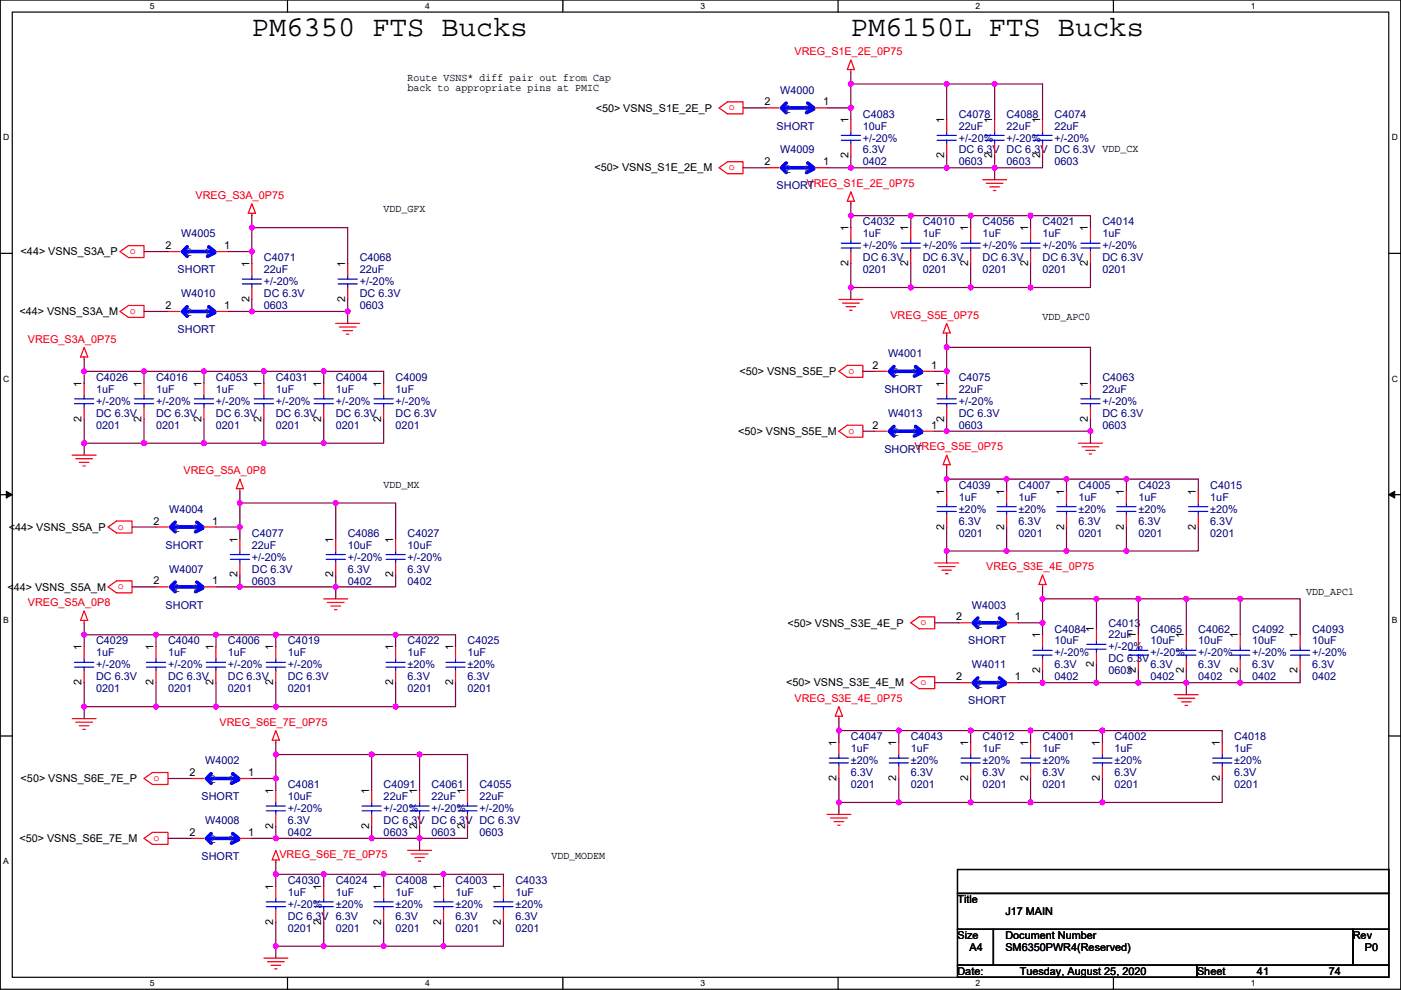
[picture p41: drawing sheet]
<svg xmlns="http://www.w3.org/2000/svg" width="297mm" height="210mm" viewBox="0 0 297 210" stroke-linecap="round" stroke-linejoin="round" font-family="sans-serif">
<defs><g id="words">
<g font-size="6.1">
<text x="53.4" y="7.6">PM6350 FTS Bucks</text>
<text x="180.4" y="7.6">PM6150L FTS Bucks</text>
</g>
<g font-size="2.3" fill="#f00">
<text x="168.5" y="11.7">VREG_S1E_2E_0P75</text>
<text x="154.5" y="23.4">o</text>
<text x="154.5" y="36.1">o</text>
<text x="171" y="39.7">VREG_S1E_2E_0P75</text>
<text x="41.5" y="42.2">VREG_S3A_0P75</text>
<text x="27.5" y="53.9">o</text>
<text x="27.5" y="66.6">o</text>
<text x="188.8" y="67.6">VREG_S5E_0P75</text>
<text x="5.9" y="72.7">VREG_S3A_0P75</text>
<text x="179.9" y="79.3">o</text>
<text x="179.9" y="92">o</text>
<text x="193.9" y="95.5">VREG_S5E_0P75</text>
<text x="38.9" y="100.6">VREG_S5A_0P8</text>
<text x="25" y="112.3">o</text>
<text x="25" y="125">o</text>
<text x="209.1" y="120.9">VREG_S3E_4E_0P75</text>
<text x="5.9" y="128.6">VREG_S5A_0P8</text>
<text x="195.1" y="132.7">o</text>
<text x="168.5" y="148.9">VREG_S3E_4E_0P75</text>
<text x="195.1" y="145.4">o</text>
<text x="46.5" y="154">VREG_S6E_7E_0P75</text>
<text x="32.6" y="165.7">o</text>
<text x="32.6" y="178.4">o</text>
<text x="59.2" y="181.9">VREG_S6E_7E_0P75</text>
</g>
<g font-size="2.3">
<text x="86.4" y="17.1">Route VSNS* diff pair out from Cap</text>
<text x="86.4" y="19.4">back to appropriate pins at PMIC</text>
<text x="126.3" y="23.7">&lt;50&gt; VSNS_S1E_2E_P</text>
<text x="162.1" y="22.4">2</text>
<text x="174.6" y="22.4">1</text>
<text x="179.9" y="26.2" transform="rotate(-90 179.9 26.2)">1</text>
<text x="200.2" y="26.2" transform="rotate(-90 200.2 26.2)">1</text>
<text x="210.4" y="26.2" transform="rotate(-90 210.4 26.2)">1</text>
<text x="220.5" y="26.2" transform="rotate(-90 220.5 26.2)">1</text>
<text x="162.1" y="35.1">2</text>
<text x="174.6" y="35.1">1</text>
<text x="179.9" y="33.6" transform="rotate(-90 179.9 33.6)">2</text>
<text x="200.2" y="33.6" transform="rotate(-90 200.2 33.6)">2</text>
<text x="210.4" y="33.6" transform="rotate(-90 210.4 33.6)">2</text>
<text x="220.5" y="33.6" transform="rotate(-90 220.5 33.6)">2</text>
<text x="126" y="36.4">&lt;50&gt; VSNS_S1E_2E_M</text>
<text x="81.3" y="45">VDD_GFX</text>
<text x="35.1" y="52.8">2</text>
<text x="47.6" y="52.8">1</text>
<text x="179.9" y="49" transform="rotate(-90 179.9 49)">1</text>
<text x="192.6" y="49" transform="rotate(-90 192.6 49)">1</text>
<text x="205.3" y="49" transform="rotate(-90 205.3 49)">1</text>
<text x="218" y="49" transform="rotate(-90 218 49)">1</text>
<text x="230.7" y="49" transform="rotate(-90 230.7 49)">1</text>
<text x="4.4" y="54.1">&lt;44&gt; VSNS_S3A_P</text>
<text x="52.9" y="56.7" transform="rotate(-90 52.9 56.7)">1</text>
<text x="73.2" y="56.7" transform="rotate(-90 73.2 56.7)">1</text>
<text x="179.9" y="56.4" transform="rotate(-90 179.9 56.4)">2</text>
<text x="192.6" y="56.4" transform="rotate(-90 192.6 56.4)">2</text>
<text x="205.3" y="56.4" transform="rotate(-90 205.3 56.4)">2</text>
<text x="218" y="56.4" transform="rotate(-90 218 56.4)">2</text>
<text x="230.7" y="56.4" transform="rotate(-90 230.7 56.4)">2</text>
<text x="35.1" y="65.5">2</text>
<text x="47.6" y="65.5">1</text>
<text x="52.9" y="64.1" transform="rotate(-90 52.9 64.1)">2</text>
<text x="73.2" y="64.1" transform="rotate(-90 73.2 64.1)">2</text>
<text x="4.1" y="66.8">&lt;44&gt; VSNS_S3A_M</text>
<text x="221" y="67.9">VDD_APC0</text>
<text x="17.3" y="82.1" transform="rotate(-90 17.3 82.1)">1</text>
<text x="30" y="82.1" transform="rotate(-90 30 82.1)">1</text>
<text x="42.7" y="82.1" transform="rotate(-90 42.7 82.1)">1</text>
<text x="55.4" y="82.1" transform="rotate(-90 55.4 82.1)">1</text>
<text x="68.1" y="82.1" transform="rotate(-90 68.1 82.1)">1</text>
<text x="80.8" y="82.1" transform="rotate(-90 80.8 82.1)">1</text>
<text x="156.8" y="79.5">&lt;50&gt; VSNS_S5E_P</text>
<text x="185" y="78.2">2</text>
<text x="197.4" y="78.2">1</text>
<text x="200.2" y="82.1" transform="rotate(-90 200.2 82.1)">1</text>
<text x="230.7" y="82.1" transform="rotate(-90 230.7 82.1)">1</text>
<text x="17.3" y="89.5" transform="rotate(-90 17.3 89.5)">2</text>
<text x="30" y="89.5" transform="rotate(-90 30 89.5)">2</text>
<text x="42.7" y="89.5" transform="rotate(-90 42.7 89.5)">2</text>
<text x="55.4" y="89.5" transform="rotate(-90 55.4 89.5)">2</text>
<text x="68.1" y="89.5" transform="rotate(-90 68.1 89.5)">2</text>
<text x="80.8" y="89.5" transform="rotate(-90 80.8 89.5)">2</text>
<text x="200.2" y="89.5" transform="rotate(-90 200.2 89.5)">2</text>
<text x="230.7" y="89.5" transform="rotate(-90 230.7 89.5)">2</text>
<text x="156.5" y="92.2">&lt;50&gt; VSNS_S5E_M</text>
<text x="185" y="90.9">2</text>
<text x="197.4" y="90.9">1</text>
<text x="81.3" y="103.4">VDD_MX</text>
<text x="200.2" y="104.9" transform="rotate(-90 200.2 104.9)">1</text>
<text x="212.9" y="104.9" transform="rotate(-90 212.9 104.9)">1</text>
<text x="225.6" y="104.9" transform="rotate(-90 225.6 104.9)">1</text>
<text x="238.3" y="104.9" transform="rotate(-90 238.3 104.9)">1</text>
<text x="253.5" y="104.9" transform="rotate(-90 253.5 104.9)">1</text>
<text x="1.8" y="112.6">&lt;44&gt; VSNS_S5A_P</text>
<text x="32.6" y="111.3">2</text>
<text x="45" y="111.3">1</text>
<text x="200.2" y="112.3" transform="rotate(-90 200.2 112.3)">2</text>
<text x="212.9" y="112.3" transform="rotate(-90 212.9 112.3)">2</text>
<text x="225.6" y="112.3" transform="rotate(-90 225.6 112.3)">2</text>
<text x="238.3" y="112.3" transform="rotate(-90 238.3 112.3)">2</text>
<text x="253.5" y="112.3" transform="rotate(-90 253.5 112.3)">2</text>
<text x="50.3" y="115.1" transform="rotate(-90 50.3 115.1)">1</text>
<text x="70.7" y="115.1" transform="rotate(-90 70.7 115.1)">1</text>
<text x="83.4" y="115.1" transform="rotate(-90 83.4 115.1)">1</text>
<text x="1.6" y="125.3">&lt;44&gt; VSNS_S5A_M</text>
<text x="32.6" y="124">2</text>
<text x="45" y="124">1</text>
<text x="50.3" y="122.5" transform="rotate(-90 50.3 122.5)">2</text>
<text x="70.7" y="122.5" transform="rotate(-90 70.7 122.5)">2</text>
<text x="83.4" y="122.5" transform="rotate(-90 83.4 122.5)">2</text>
<text x="202.8" y="131.6">2</text>
<text x="215.2" y="131.6">1</text>
<text x="276.9" y="126.3">VDD_APC1</text>
<text x="17.3" y="137.9" transform="rotate(-90 17.3 137.9)">1</text>
<text x="32.6" y="137.9" transform="rotate(-90 32.6 137.9)">1</text>
<text x="45.3" y="137.9" transform="rotate(-90 45.3 137.9)">1</text>
<text x="58" y="137.9" transform="rotate(-90 58 137.9)">1</text>
<text x="83.4" y="137.9" transform="rotate(-90 83.4 137.9)">1</text>
<text x="96.1" y="137.9" transform="rotate(-90 96.1 137.9)">1</text>
<text x="166.9" y="132.9">&lt;50&gt; VSNS_S3E_4E_P</text>
<text x="220.5" y="135.4" transform="rotate(-90 220.5 135.4)">1</text>
<text x="231.9" y="134.1" transform="rotate(-90 231.9 134.1)">1</text>
<text x="240.8" y="135.4" transform="rotate(-90 240.8 135.4)">1</text>
<text x="251" y="135.4" transform="rotate(-90 251 135.4)">1</text>
<text x="262.4" y="135.4" transform="rotate(-90 262.4 135.4)">1</text>
<text x="275.1" y="135.4" transform="rotate(-90 275.1 135.4)">1</text>
<text x="220.5" y="142.8" transform="rotate(-90 220.5 142.8)">2</text>
<text x="231.9" y="141.5" transform="rotate(-90 231.9 141.5)">2</text>
<text x="240.8" y="142.8" transform="rotate(-90 240.8 142.8)">2</text>
<text x="251" y="142.8" transform="rotate(-90 251 142.8)">2</text>
<text x="262.4" y="142.8" transform="rotate(-90 262.4 142.8)">2</text>
<text x="275.1" y="142.8" transform="rotate(-90 275.1 142.8)">2</text>
<text x="17.3" y="145.3" transform="rotate(-90 17.3 145.3)">2</text>
<text x="32.6" y="145.3" transform="rotate(-90 32.6 145.3)">2</text>
<text x="45.3" y="145.3" transform="rotate(-90 45.3 145.3)">2</text>
<text x="58" y="145.3" transform="rotate(-90 58 145.3)">2</text>
<text x="83.4" y="145.3" transform="rotate(-90 83.4 145.3)">2</text>
<text x="96.1" y="145.3" transform="rotate(-90 96.1 145.3)">2</text>
<text x="166.7" y="145.6">&lt;50&gt; VSNS_S3E_4E_M</text>
<text x="202.8" y="144.3">2</text>
<text x="215.2" y="144.3">1</text>
<text x="177.3" y="158.3" transform="rotate(-90 177.3 158.3)">1</text>
<text x="190" y="158.3" transform="rotate(-90 190 158.3)">1</text>
<text x="205.3" y="158.3" transform="rotate(-90 205.3 158.3)">1</text>
<text x="218" y="158.3" transform="rotate(-90 218 158.3)">1</text>
<text x="233.2" y="158.3" transform="rotate(-90 233.2 158.3)">1</text>
<text x="258.6" y="158.3" transform="rotate(-90 258.6 158.3)">1</text>
<text x="4.4" y="165.9">&lt;50&gt; VSNS_S6E_7E_P</text>
<text x="40.2" y="164.6">2</text>
<text x="52.6" y="164.6">1</text>
<text x="177.3" y="165.7" transform="rotate(-90 177.3 165.7)">2</text>
<text x="190" y="165.7" transform="rotate(-90 190 165.7)">2</text>
<text x="205.3" y="165.7" transform="rotate(-90 205.3 165.7)">2</text>
<text x="218" y="165.7" transform="rotate(-90 218 165.7)">2</text>
<text x="233.2" y="165.7" transform="rotate(-90 233.2 165.7)">2</text>
<text x="258.6" y="165.7" transform="rotate(-90 258.6 165.7)">2</text>
<text x="58" y="168.4" transform="rotate(-90 58 168.4)">1</text>
<text x="78.3" y="168.4" transform="rotate(-90 78.3 168.4)">1</text>
<text x="88.4" y="168.4" transform="rotate(-90 88.4 168.4)">1</text>
<text x="98.6" y="168.4" transform="rotate(-90 98.6 168.4)">1</text>
<text x="4.1" y="178.6">&lt;50&gt; VSNS_S6E_7E_M</text>
<text x="40.2" y="177.3">2</text>
<text x="52.6" y="177.3">1</text>
<text x="58" y="175.8" transform="rotate(-90 58 175.8)">2</text>
<text x="78.3" y="175.8" transform="rotate(-90 78.3 175.8)">2</text>
<text x="88.4" y="175.8" transform="rotate(-90 88.4 175.8)">2</text>
<text x="98.6" y="175.8" transform="rotate(-90 98.6 175.8)">2</text>
<text x="116.9" y="182.2">VDD_MODEM</text>
<text x="58" y="188.7" transform="rotate(-90 58 188.7)">1</text>
<text x="68.1" y="188.7" transform="rotate(-90 68.1 188.7)">1</text>
<text x="80.8" y="188.7" transform="rotate(-90 80.8 188.7)">1</text>
<text x="93.5" y="188.7" transform="rotate(-90 93.5 188.7)">1</text>
<text x="106.2" y="188.7" transform="rotate(-90 106.2 188.7)">1</text>
<text x="203" y="191.6">Title</text>
<text x="58" y="196.1" transform="rotate(-90 58 196.1)">2</text>
<text x="68.1" y="196.1" transform="rotate(-90 68.1 196.1)">2</text>
<text x="80.8" y="196.1" transform="rotate(-90 80.8 196.1)">2</text>
<text x="93.5" y="196.1" transform="rotate(-90 93.5 196.1)">2</text>
<text x="106.2" y="196.1" transform="rotate(-90 106.2 196.1)">2</text>
<text x="213.2" y="194.1">J17 MAIN</text>
<text x="203" y="199.2">Size</text>
<text x="205.5" y="201.7">A4</text>
<text x="213.2" y="199.2">Document Number</text>
<text x="213.2" y="201.7">SM6350PWR4(Reserved)</text>
<text x="286.8" y="199.2">Rev</text>
<text x="289.4" y="201.7">P0</text>
<text x="203" y="206.8">Date:</text>
<text x="216.2" y="206.8">Tuesday, August 25, 2020</text>
<text x="253.8" y="206.8">Sheet</text>
<text x="266.5" y="206.8">41</text>
<text x="281.7" y="206.8">74</text>
</g>
<g font-size="2.3" fill="#000080">
<text x="165.4" y="19.9">W4000</text>
<text x="164.7" y="27.5">SHORT</text>
<text x="182.9" y="24.9">C4083</text>
<text x="182.9" y="27.5">10uF</text>
<text x="203.3" y="24.9">C4078</text>
<text x="203.3" y="27.5">22uF</text>
<text x="213.4" y="24.9">C4088</text>
<text x="213.4" y="27.5">22uF</text>
<text x="223.6" y="24.9">C4074</text>
<text x="223.6" y="27.5">22uF</text>
<text x="165.4" y="32.6">W4009</text>
<text x="182.9" y="35.1">0402</text>
<text x="182.9" y="32.6">6.3V</text>
<text x="182.9" y="30">+/-20%</text>
<text x="203.3" y="35.1">0603</text>
<text x="203.3" y="32.6">DC 6.3V DC 6.3V DC 6.3V VDD_CX</text>
<text x="203.3" y="30">+/-20%</text>
<text x="213.4" y="35.1">0603</text>
<text x="213.4" y="30">+/-20%</text>
<text x="223.6" y="35.1">0603</text>
<text x="223.6" y="30">+/-20%</text>
<text x="164.7" y="40.2">SHORT</text>
<text x="182.9" y="47.8">C4032</text>
<text x="195.6" y="47.8">C4010</text>
<text x="208.3" y="47.8">C4056</text>
<text x="221" y="47.8">C4021</text>
<text x="233.7" y="47.8">C4014</text>
<text x="38.4" y="50.3">W4005</text>
<text x="182.9" y="50.3">1uF</text>
<text x="182.9" y="52.9">+/-20%</text>
<text x="195.6" y="50.3">1uF</text>
<text x="195.6" y="52.9">+/-20%</text>
<text x="208.3" y="50.3">1uF</text>
<text x="208.3" y="52.9">+/-20%</text>
<text x="221" y="50.3">1uF</text>
<text x="221" y="52.9">+/-20%</text>
<text x="233.7" y="50.3">1uF</text>
<text x="233.7" y="52.9">+/-20%</text>
<text x="37.7" y="58">SHORT</text>
<text x="55.9" y="55.4">C4071</text>
<text x="55.9" y="58">22uF</text>
<text x="76.3" y="55.4">C4068</text>
<text x="76.3" y="58">22uF</text>
<text x="182.9" y="58">0201</text>
<text x="182.9" y="55.4">DC 6.3V</text>
<text x="195.6" y="58">0201</text>
<text x="195.6" y="55.4">DC 6.3V</text>
<text x="208.3" y="58">0201</text>
<text x="208.3" y="55.4">DC 6.3V</text>
<text x="221" y="58">0201</text>
<text x="221" y="55.4">DC 6.3V</text>
<text x="233.7" y="58">0201</text>
<text x="233.7" y="55.4">DC 6.3V</text>
<text x="38.4" y="63">W4010</text>
<text x="55.9" y="65.6">0603</text>
<text x="55.9" y="63">DC 6.3V</text>
<text x="55.9" y="60.5">+/-20%</text>
<text x="76.3" y="65.6">0603</text>
<text x="76.3" y="63">DC 6.3V</text>
<text x="76.3" y="60.5">+/-20%</text>
<text x="37.7" y="70.7">SHORT</text>
<text x="188.3" y="75.7">W4001</text>
<text x="20.4" y="80.8">C4026</text>
<text x="20.4" y="83.4">1uF</text>
<text x="33.1" y="80.8">C4016</text>
<text x="33.1" y="83.4">1uF</text>
<text x="45.8" y="80.8">C4053</text>
<text x="45.8" y="83.4">1uF</text>
<text x="58.5" y="80.8">C4031</text>
<text x="58.5" y="83.4">1uF</text>
<text x="71.2" y="80.8">C4004</text>
<text x="71.2" y="83.4">1uF</text>
<text x="83.9" y="80.8">C4009</text>
<text x="83.9" y="83.4">1uF</text>
<text x="187.5" y="83.4">SHORT</text>
<text x="203.3" y="80.8">C4075</text>
<text x="203.3" y="83.4">22uF</text>
<text x="233.7" y="80.8">C4063</text>
<text x="233.7" y="83.4">22uF</text>
<text x="20.4" y="88.4">DC 6.3V</text>
<text x="20.4" y="85.9">+/-20%</text>
<text x="33.1" y="88.4">DC 6.3V</text>
<text x="33.1" y="85.9">+/-20%</text>
<text x="45.8" y="88.4">DC 6.3V</text>
<text x="45.8" y="85.9">+/-20%</text>
<text x="58.5" y="88.4">DC 6.3V</text>
<text x="58.5" y="85.9">+/-20%</text>
<text x="71.2" y="88.4">DC 6.3V</text>
<text x="71.2" y="85.9">+/-20%</text>
<text x="83.9" y="88.4">DC 6.3V</text>
<text x="83.9" y="85.9">+/-20%</text>
<text x="188.3" y="88.4">W4013</text>
<text x="203.3" y="88.4">DC 6.3V</text>
<text x="203.3" y="85.9">+/-20%</text>
<text x="233.7" y="88.4">DC 6.3V</text>
<text x="233.7" y="85.9">+/-20%</text>
<text x="20.4" y="91">0201</text>
<text x="33.1" y="91">0201</text>
<text x="45.8" y="91">0201</text>
<text x="58.5" y="91">0201</text>
<text x="71.2" y="91">0201</text>
<text x="83.9" y="91">0201</text>
<text x="203.3" y="91">0603</text>
<text x="233.7" y="91">0603</text>
<text x="187.5" y="96.1">SHORT</text>
<text x="203.3" y="103.7">C4039</text>
<text x="203.3" y="106.2">1uF</text>
<text x="216" y="103.7">C4007</text>
<text x="216" y="106.2">1uF</text>
<text x="228.7" y="103.7">C4005</text>
<text x="228.7" y="106.2">1uF</text>
<text x="241.4" y="103.7">C4023</text>
<text x="241.4" y="106.2">1uF</text>
<text x="256.6" y="103.7">C4015</text>
<text x="256.6" y="106.2">1uF</text>
<text x="35.9" y="108.8">W4004</text>
<text x="53.4" y="113.8">C4077</text>
<text x="73.7" y="113.8">C4086</text>
<text x="86.4" y="113.8">C4027</text>
<text x="203.3" y="113.8">0201</text>
<text x="203.3" y="111.3">6.3V</text>
<text x="203.3" y="108.8">±20%</text>
<text x="216" y="113.8">0201</text>
<text x="216" y="111.3">6.3V</text>
<text x="216" y="108.8">±20%</text>
<text x="228.7" y="113.8">0201</text>
<text x="228.7" y="111.3">6.3V</text>
<text x="228.7" y="108.8">±20%</text>
<text x="241.4" y="113.8">0201</text>
<text x="241.4" y="111.3">6.3V</text>
<text x="241.4" y="108.8">±20%</text>
<text x="256.6" y="113.8">0201</text>
<text x="256.6" y="111.3">6.3V</text>
<text x="256.6" y="108.8">±20%</text>
<text x="35.1" y="116.4">SHORT</text>
<text x="53.4" y="116.4">22uF</text>
<text x="53.4" y="118.9">+/-20%</text>
<text x="73.7" y="116.4">10uF</text>
<text x="73.7" y="118.9">+/-20%</text>
<text x="86.4" y="116.4">10uF</text>
<text x="86.4" y="118.9">+/-20%</text>
<text x="35.9" y="121.5">W4007</text>
<text x="53.4" y="124">0603</text>
<text x="53.4" y="121.5">DC 6.3V</text>
<text x="73.7" y="124">0402</text>
<text x="73.7" y="121.5">6.3V</text>
<text x="86.4" y="124">0402</text>
<text x="86.4" y="121.5">6.3V</text>
<text x="35.1" y="129.1">SHORT</text>
<text x="206.1" y="129.1">W4003</text>
<text x="20.4" y="136.7">C4029</text>
<text x="35.6" y="136.7">C4040</text>
<text x="48.3" y="136.7">C4006</text>
<text x="61" y="136.7">C4019</text>
<text x="86.4" y="136.7">C4022</text>
<text x="99.1" y="136.7">C4025</text>
<text x="205.3" y="136.7">SHORT</text>
<text x="223.6" y="134.2">C4084</text>
<text x="223.6" y="136.7">10uF</text>
<text x="235" y="132.9">C4013</text>
<text x="235" y="135.4">22uF</text>
<text x="235" y="138">+/-20%</text>
<text x="243.9" y="134.2">C4065</text>
<text x="243.9" y="136.7">10uF</text>
<text x="254.1" y="134.2">C4062</text>
<text x="254.1" y="136.7">10uF</text>
<text x="265.5" y="134.2">C4092</text>
<text x="265.5" y="136.7">10uF</text>
<text x="278.2" y="134.2">C4093</text>
<text x="278.2" y="136.7">10uF</text>
<text x="20.4" y="139.2">1uF</text>
<text x="20.4" y="141.8">+/-20%</text>
<text x="35.6" y="139.2">1uF</text>
<text x="35.6" y="141.8">+/-20%</text>
<text x="48.3" y="139.2">1uF</text>
<text x="48.3" y="141.8">+/-20%</text>
<text x="61" y="139.2">1uF</text>
<text x="61" y="141.8">+/-20%</text>
<text x="86.4" y="139.2">1uF</text>
<text x="86.4" y="141.8">±20%</text>
<text x="99.1" y="139.2">1uF</text>
<text x="99.1" y="141.8">±20%</text>
<text x="206.1" y="141.8">W4011</text>
<text x="223.6" y="141.8">6.3V</text>
<text x="223.6" y="139.2">+/-20%</text>
<text x="235" y="143">0603</text>
<text x="235" y="140.5">DC 6.3V</text>
<text x="243.9" y="141.8">6.3V</text>
<text x="243.9" y="139.2">+/-20%</text>
<text x="254.1" y="141.8">6.3V</text>
<text x="254.1" y="139.2">+/-20%</text>
<text x="265.5" y="141.8">6.3V</text>
<text x="265.5" y="139.2">+/-20%</text>
<text x="278.2" y="141.8">6.3V</text>
<text x="278.2" y="139.2">+/-20%</text>
<text x="20.4" y="146.9">0201</text>
<text x="20.4" y="144.3">DC 6.3V</text>
<text x="35.6" y="146.9">0201</text>
<text x="35.6" y="144.3">DC 6.3V</text>
<text x="48.3" y="146.9">0201</text>
<text x="48.3" y="144.3">DC 6.3V</text>
<text x="61" y="146.9">0201</text>
<text x="61" y="144.3">DC 6.3V</text>
<text x="86.4" y="146.9">0201</text>
<text x="86.4" y="144.3">6.3V</text>
<text x="99.1" y="146.9">0201</text>
<text x="99.1" y="144.3">6.3V</text>
<text x="205.3" y="149.4">SHORT</text>
<text x="223.6" y="144.3">0402</text>
<text x="243.9" y="144.3">0402</text>
<text x="254.1" y="144.3">0402</text>
<text x="265.5" y="144.3">0402</text>
<text x="278.2" y="144.3">0402</text>
<text x="180.4" y="157">C4047</text>
<text x="180.4" y="159.6">1uF</text>
<text x="193.1" y="157">C4043</text>
<text x="193.1" y="159.6">1uF</text>
<text x="208.3" y="157">C4012</text>
<text x="208.3" y="159.6">1uF</text>
<text x="221" y="157">C4001</text>
<text x="221" y="159.6">1uF</text>
<text x="236.3" y="157">C4002</text>
<text x="236.3" y="159.6">1uF</text>
<text x="261.7" y="157">C4018</text>
<text x="261.7" y="159.6">1uF</text>
<text x="43.5" y="162.1">W4002</text>
<text x="61" y="167.2">C4081</text>
<text x="81.3" y="167.2">C4091</text>
<text x="91.5" y="167.2">C4061</text>
<text x="101.7" y="167.2">C4055</text>
<text x="180.4" y="167.2">0201</text>
<text x="180.4" y="164.6">6.3V</text>
<text x="180.4" y="162.1">±20%</text>
<text x="193.1" y="167.2">0201</text>
<text x="193.1" y="164.6">6.3V</text>
<text x="193.1" y="162.1">±20%</text>
<text x="208.3" y="167.2">0201</text>
<text x="208.3" y="164.6">6.3V</text>
<text x="208.3" y="162.1">±20%</text>
<text x="221" y="167.2">0201</text>
<text x="221" y="164.6">6.3V</text>
<text x="221" y="162.1">±20%</text>
<text x="236.3" y="167.2">0201</text>
<text x="236.3" y="164.6">6.3V</text>
<text x="236.3" y="162.1">±20%</text>
<text x="261.7" y="167.2">0201</text>
<text x="261.7" y="164.6">6.3V</text>
<text x="261.7" y="162.1">±20%</text>
<text x="42.7" y="169.7">SHORT</text>
<text x="61" y="169.7">10uF</text>
<text x="61" y="172.3">+/-20%</text>
<text x="81.3" y="169.7">22uF</text>
<text x="81.3" y="172.3">+/-20%</text>
<text x="91.5" y="169.7">22uF</text>
<text x="91.5" y="172.3">+/-20%</text>
<text x="101.7" y="169.7">22uF</text>
<text x="101.7" y="172.3">+/-20%</text>
<text x="43.5" y="174.8">W4008</text>
<text x="61" y="177.3">0402</text>
<text x="61" y="174.8">6.3V</text>
<text x="81.3" y="177.3">0603</text>
<text x="81.3" y="174.8">DC 6.3V DC 6.3V DC 6.3V</text>
<text x="91.5" y="177.3">0603</text>
<text x="101.7" y="177.3">0603</text>
<text x="42.7" y="182.4">SHORT</text>
<text x="61" y="187.5">C4030</text>
<text x="61" y="190">1uF</text>
<text x="71.2" y="187.5">C4024</text>
<text x="71.2" y="190">1uF</text>
<text x="83.9" y="187.5">C4008</text>
<text x="83.9" y="190">1uF</text>
<text x="96.6" y="187.5">C4003</text>
<text x="96.6" y="190">1uF</text>
<text x="109.3" y="187.5">C4033</text>
<text x="109.3" y="190">1uF</text>
<text x="61" y="197.7">0201</text>
<text x="61" y="195.1">DC 6.3V 6.3V</text>
<text x="61" y="192.6">+/-20%</text>
<text x="71.2" y="197.7">0201</text>
<text x="71.2" y="192.6">±20%</text>
<text x="83.9" y="197.7">0201</text>
<text x="83.9" y="195.1">6.3V</text>
<text x="83.9" y="192.6">±20%</text>
<text x="96.6" y="197.7">0201</text>
<text x="96.6" y="195.1">6.3V</text>
<text x="96.6" y="192.6">±20%</text>
<text x="109.3" y="197.7">0201</text>
<text x="109.3" y="195.1">6.3V</text>
<text x="109.3" y="192.6">±20%</text>
</g>
<g font-size="2.3" fill="#004080">
<text x="166.4" y="23.9">2</text>
<text x="170.2" y="23.9">1</text>
<text x="166.4" y="36.6">2</text>
<text x="170.2" y="36.6">1</text>
<text x="39.4" y="54.4">2</text>
<text x="43.2" y="54.4">1</text>
<text x="39.4" y="67.1">2</text>
<text x="43.2" y="67.1">1</text>
<text x="189.3" y="79.8">2</text>
<text x="193.1" y="79.8">1</text>
<text x="189.3" y="92.5">2</text>
<text x="193.1" y="92.5">1</text>
<text x="36.9" y="112.8">2</text>
<text x="40.7" y="112.8">1</text>
<text x="36.9" y="125.5">2</text>
<text x="40.7" y="125.5">1</text>
<text x="207.1" y="133.1">2</text>
<text x="210.9" y="133.1">1</text>
<text x="207.1" y="145.8">2</text>
<text x="210.9" y="145.8">1</text>
<text x="44.5" y="166.2">2</text>
<text x="48.3" y="166.2">1</text>
<text x="44.5" y="178.9">2</text>
<text x="48.3" y="178.9">1</text>
</g>
<g font-size="1.8">
<text x="31.8" y="1.9">5</text>
<text x="90.1" y="1.9">4</text>
<text x="148.5" y="1.9">3</text>
<text x="206.9" y="1.9">2</text>
<text x="265.2" y="1.9">1</text>
<text x=".7" y="29.8">D</text>
<text x="295.1" y="29.8">D</text>
<text x=".7" y="81">C</text>
<text x="295.1" y="81">C</text>
<text x=".7" y="132.1">B</text>
<text x="295.1" y="132.1">B</text>
<text x=".7" y="183.3">A</text>
<text x="31.8" y="209.2">5</text>
<text x="90.1" y="209.2">4</text>
<text x="148.5" y="209.2">3</text>
<text x="206.9" y="209.2">2</text>
<text x="265.2" y="209.2">1</text>
</g>
</g></defs>
<path d="M.1 0h296.9v209.8h-296.9zM2.6 2.6h291.8v204.7h-291.8z" fill="none" stroke="#000" stroke-width=".25"/>
<g fill="#fff">
<path d="M31.8 .3h1v2h-1z"/>
<path d="M31.8 207.5h1v2.1h-1z"/>
</g>
<path d="M61 0v2.6M61 207.3v2.5" fill="none" stroke="#000" stroke-width=".25"/>
<g fill="#fff">
<path d="M90.1 .3h1v2h-1z"/>
<path d="M90.1 207.5h1v2.1h-1z"/>
</g>
<path d="M119.3 0v2.6M119.3 207.3v2.5" fill="none" stroke="#000" stroke-width=".25"/>
<g fill="#fff">
<path d="M148.5 .3h1v2h-1z"/>
<path d="M148.5 207.5h1v2.1h-1z"/>
</g>
<path d="M177.7 0v2.6M177.7 207.3v2.5" fill="none" stroke="#000" stroke-width=".25"/>
<g fill="#fff">
<path d="M206.9 .3h1v2h-1z"/>
<path d="M206.9 207.5h1v2.1h-1z"/>
</g>
<path d="M236.1 0v2.6M236.1 207.3v2.5" fill="none" stroke="#000" stroke-width=".25"/>
<g fill="#fff">
<path d="M265.2 .3h1v2h-1z"/>
<path d="M265.2 207.5h1v2.1h-1z"/>
<path d="M.7 28.2h1.3v2h-1.3z"/>
<path d="M295.1 28.2h1.3v2h-1.3z"/>
<path d="M.7 79.3h1.3v2.1h-1.3z"/>
<path d="M295.1 79.3h1.3v2.1h-1.3z"/>
</g>
<path d="M.1 53.7h2.5M294.4 53.7h2.6" fill="none" stroke="#000" stroke-width=".25"/>
<g fill="#fff">
<path d="M.7 130.5h1.2v2h-1.2z"/>
<path d="M295.1 130.5h1.2v2h-1.2z"/>
</g>
<path d="M.1 104.9h2.5M294.4 104.9h2.6" fill="none" stroke="#000" stroke-width=".25"/>
<path d="M1.3 104.2l1.3 .7-1.3 .7zM294.4 104.9l1.3-.7v1.4z" fill="#000" stroke="#000" stroke-width=".21"/>
<path d="M.7 181.7h1.2v2h-1.2z" fill="#fff"/>
<path d="M.1 156.1h2.5M294.4 156.1h2.6M203 184.4h91.4v5.1h-91.4zM203 189.5h91.4v7.6h-91.4zM203 197.1h7.6v7.6h-7.6zM210.6 197.1h76.2v7.6h-76.2zM286.8 197.1h7.6v7.6h-7.6zM203 204.7h50.8v2.6h-50.8zM253.8 204.7h40.6v2.6h-40.6z" fill="none" stroke="#000" stroke-width=".25"/>
<g fill="none" stroke="#f00" stroke-width=".25">
<path d="M180.4 12.7l.8 2.1h-1.6zM180.4 14.8v.5M152.5 22.9l1.7-1.3h3.3v2.6h-3.3zM152.5 35.6l1.7-1.3h3.3v2.6h-3.3zM162.6 22.9h2.6M162.6 35.6h2.6M172.8 22.9h2.5M172.8 35.6h2.5M180.4 25.4v2.6M180.4 30.5v2.5M200.7 25.4v2.6M200.7 30.5v2.5"/>
<path d="M208.3 38.1h5.1M209.1 38.9h3.6M209.9 39.6h2M210.9 25.4v2.6M210.9 30.5v2.5M221 25.4v2.6M221 30.5v2.5M25.5 53.4l1.7-1.3h3.3v2.5h-3.3zM35.6 53.4h2.6M45.8 53.4h2.5M53.4 43.2l.8 2h-1.6zM53.4 45.2v.5"/>
<path d="M53.4 55.9v2.5M73.7 55.9v2.5M180.4 40.7l.8 2h-1.6zM180.4 42.7v.5M180.4 48.3v2.5M180.4 53.4v2.5M193.1 48.3v2.5M193.1 53.4v2.5M205.8 48.3v2.5M205.8 53.4v2.5M210.6 40.4h.5M218.5 48.3v2.5"/>
<path d="M218.5 53.4v2.5M231.2 48.3v2.5M231.2 53.4v2.5M17.8 75.7v.5M17.8 73.7l.8 2h-1.5zM25.5 66.1l1.7-1.3h3.3v2.5h-3.3zM35.6 66.1h2.6M45.8 66.1h2.5M53.4 61v2.5M71.2 68.6h5.1M71.9 69.4h3.6M72.7 70.1h2"/>
<path d="M73.5 70.9h.5M73.7 61v2.5M177.9 63.5h5M177.9 78.8l1.7-1.3h3.3v2.5h-3.3zM178.6 64.3h3.6M179.4 65h2M180.1 65.8h.6M185.5 78.8h2.5M195.6 78.8h2.6M200.7 68.6l.8 2h-1.5zM200.7 70.6v.5M15.3 96.5h5.1"/>
<path d="M16.1 97.3h3.5M16.8 98.1h2.1M17.6 98.8h.5M17.8 81.3v2.5M17.8 86.4v2.5M30.5 81.3v2.5M30.5 86.4v2.5M43.2 81.3v2.5M43.2 86.4v2.5M55.9 81.3v2.5M55.9 86.4v2.5M68.6 81.3v2.5"/>
<path d="M68.6 86.4v2.5M81.3 81.3v2.5M81.3 86.4v2.5M177.9 91.5l1.7-1.3h3.3v2.5h-3.3zM185.5 91.5h2.5M195.6 91.5h2.6M200.7 96.5l.8 2.1h-1.5zM200.7 98.6v.5M200.7 81.3v2.5M200.7 86.4v2.5M228.7 94h5M229.4 94.8h3.6"/>
<path d="M230.2 95.5h2M230.9 96.3h.6M231.2 81.3v2.5M231.2 86.4v2.5M22.9 111.8l1.8-1.3h3.3v2.6h-3.3zM33.1 111.8h2.5M43.2 111.8h2.6M50.9 101.6l.7 2.1h-1.5zM50.9 103.7v.5M50.9 114.3v2.6M50.9 119.4v2.5M71.2 114.3v2.6"/>
<path d="M71.2 119.4v2.5M83.9 114.3v2.6M83.9 119.4v2.5M198.2 119.4h5.1M200.7 104.2v2.5M200.7 109.2v2.6M213.4 104.2v2.5M213.4 109.2v2.6M226.1 104.2v2.5M226.1 109.2v2.6M238.8 104.2v2.5M238.8 109.2v2.6"/>
<path d="M254.1 104.2v2.5M254.1 109.2v2.6M17.8 131.6v.5M17.8 137.2v2.5M17.8 129.6l.8 2h-1.5zM22.9 124.5l1.8-1.3h3.3v2.6h-3.3zM33.1 124.5h2.5M33.1 137.2v2.5M43.2 124.5h2.6M45.8 137.2v2.5M58.5 137.2v2.5M68.6 127h5.1"/>
<path d="M69.4 127.8h3.6M70.2 128.5h2M70.9 129.3h.5M83.9 137.2v2.5M96.6 137.2v2.5M193.1 132.1l1.8-1.3h3.3v2.6h-3.3zM198.9 120.2h3.6M199.7 120.9h2M200.5 121.7h.5M203.3 132.1h2.5M213.4 132.1h2.6M221 134.6v2.6"/>
<path d="M221 139.7v2.6M221 124v.5M221 121.9l.8 2.1h-1.5zM232.5 133.4v2.5M232.5 138.5v2.5M241.4 134.6v2.6M241.4 139.7v2.6M251.5 134.6v2.6M251.5 139.7v2.6M262.9 134.6v2.6M262.9 139.7v2.6M275.6 134.6v2.6"/>
<path d="M275.6 139.7v2.6M15.3 152.4h5.1M16.1 153.2h3.5M16.8 153.9h2.1M17.6 154.7h.5M17.8 142.3v2.5M33.1 142.3v2.5M45.8 142.3v2.5M58.5 155l.7 2h-1.5zM58.5 157v.5M58.5 142.3v2.5M83.9 142.3v2.5"/>
<path d="M96.6 142.3v2.5M177.9 149.9l.7 2h-1.5zM177.9 151.9v.5M177.9 157.5v2.5M190.6 157.5v2.5M193.1 144.8l1.8-1.3h3.3v2.6h-3.3zM203.3 144.8h2.5M205.8 157.5v2.5M213.4 144.8h2.6M218.5 157.5v2.5M233.7 157.5v2.5M249 147.3h5.1"/>
<path d="M249.7 148.1h3.6M250.5 148.9h2M251.3 149.6h.5M259.1 157.5v2.5M30.5 165.1l1.8-1.2h3.3v2.5h-3.3zM30.5 177.8l1.8-1.2h3.3v2.5h-3.3zM40.7 177.8h2.5M40.7 165.1h2.5M50.9 177.8h2.5M50.9 165.1h2.5M58.5 167.7v2.5M58.5 172.7v2.6"/>
<path d="M78.8 167.7v2.5M78.8 172.7v2.6M89 167.7v2.5M89 172.7v2.6M99.1 167.7v2.5M99.1 172.7v2.6M175.3 172.7h5.1M176.1 173.5h3.5M176.8 174.3h2.1M177.6 175h.5M177.9 162.6v2.5M190.6 162.6v2.5"/>
<path d="M205.8 162.6v2.5M218.5 162.6v2.5M233.7 162.6v2.5M259.1 162.6v2.5M58.5 180.4l.7 2h-1.5zM58.5 182.4v.5M58.5 188v2.5M58.5 193.1v2.5M68.6 188v2.5M68.6 193.1v2.5M81.3 188v2.5M81.3 193.1v2.5"/>
<path d="M86.4 180.4h5.1M87.2 181.1h3.5M87.9 181.9h2.1M88.7 182.6h.5M94 188v2.5M94 193.1v2.5M106.7 188v2.5M106.7 193.1v2.5M55.9 203.2h5.1M56.7 204h3.6M57.5 204.7h2M58.2 205.5h.5"/>
</g>
<g fill="none" stroke="#00f" stroke-width=".25">
<path d="M178.4 28.7h4M178.4 29.7h4M180.4 28v.7M180.4 29.7v.8M198.7 28.7h4.1M198.7 29.7h4.1M200.7 28v.7M200.7 29.7v.8M208.8 28.7h4.1M208.8 29.7h4.1M210.9 28v.7M210.9 29.7v.8"/>
<path d="M219 28.7h4.1M219 29.7h4.1M221 28v.7M221 29.7v.8M51.4 59.2h4M53.4 58.4v.8M71.7 59.2h4.1M73.7 58.4v.8M178.4 51.6h4M178.4 52.6h4M180.4 50.8v.8M180.4 52.6v.8"/>
<path d="M191.1 51.6h4M191.1 52.6h4M193.1 50.8v.8M193.1 52.6v.8M203.8 51.6h4M203.8 52.6h4M205.8 50.8v.8M205.8 52.6v.8M216.5 51.6h4M216.5 52.6h4M218.5 50.8v.8M218.5 52.6v.8"/>
<path d="M229.2 51.6h4M229.2 52.6h4M231.2 50.8v.8M231.2 52.6v.8M51.4 60.2h4M53.4 60.2v.8M71.7 60.2h4.1M73.7 60.2v.8M15.8 84.6h4.1M15.8 85.6h4.1M17.8 83.8v.8M17.8 85.6v.8"/>
<path d="M28.5 84.6h4.1M28.5 85.6h4.1M30.5 83.8v.8M30.5 85.6v.8M41.2 84.6h4.1M41.2 85.6h4.1M43.2 83.8v.8M43.2 85.6v.8M53.9 84.6h4.1M53.9 85.6h4.1M55.9 83.8v.8M55.9 85.6v.8"/>
<path d="M66.6 84.6h4.1M66.6 85.6h4.1M68.6 83.8v.8M68.6 85.6v.8M79.3 84.6h4.1M79.3 85.6h4.1M81.3 83.8v.8M81.3 85.6v.8M198.7 84.6h4.1M198.7 85.6h4.1M200.7 83.8v.8M200.7 85.6v.8"/>
<path d="M229.2 84.6h4M229.2 85.6h4M231.2 83.8v.8M231.2 85.6v.8M48.8 117.6h4.1M48.8 118.6h4.1M50.9 116.9v.7M50.9 118.6v.8M69.1 117.6h4.1M69.1 118.6h4.1M71.2 116.9v.7M71.2 118.6v.8"/>
<path d="M81.8 117.6h4.1M81.8 118.6h4.1M83.9 116.9v.7M83.9 118.6v.8M198.7 107.5h4.1M198.7 108.5h4.1M200.7 106.7v.8M200.7 108.5v.7M211.4 107.5h4.1M211.4 108.5h4.1M213.4 106.7v.8M213.4 108.5v.7"/>
<path d="M224.1 107.5h4.1M224.1 108.5h4.1M226.1 106.7v.8M226.1 108.5v.7M236.8 107.5h4.1M236.8 108.5h4.1M238.8 106.7v.8M238.8 108.5v.7M252 107.5h4.1M252 108.5h4.1M254.1 106.7v.8M254.1 108.5v.7"/>
<path d="M17.8 139.7v.8M33.1 139.7v.8M45.8 139.7v.8M58.5 139.7v.8M83.9 139.7v.8M96.6 139.7v.8M219 137.9h4.1M219 139h4.1M221 137.2v.7M221 139v.7M230.4 136.7h4.1M230.4 137.7h4.1"/>
<path d="M232.5 135.9v.8M232.5 137.7v.8M239.3 137.9h4.1M239.3 139h4.1M241.4 137.2v.7M241.4 139v.7M249.5 137.9h4.1M249.5 139h4.1M251.5 137.2v.7M251.5 139v.7M260.9 137.9h4.1M260.9 139h4.1"/>
<path d="M262.9 137.2v.7M262.9 139v.7M273.6 137.9h4.1M273.6 139h4.1M275.6 137.2v.7M275.6 139v.7M15.8 140.5h4.1M15.8 141.5h4.1M17.8 141.5v.8M31 140.5h4.1M31 141.5h4.1M33.1 141.5v.8"/>
<path d="M43.7 140.5h4.1M43.7 141.5h4.1M45.8 141.5v.8M56.4 140.5h4.1M56.4 141.5h4.1M58.5 141.5v.8M81.8 140.5h4.1M81.8 141.5h4.1M83.9 141.5v.8M94.5 140.5h4.1M94.5 141.5h4.1M96.6 141.5v.8"/>
<path d="M56.4 171h4.1M56.4 172h4.1M58.5 170.2v.8M58.5 172v.7M76.8 171h4M76.8 172h4M78.8 170.2v.8M78.8 172v.7M86.9 171h4.1M86.9 172h4.1M89 170.2v.8M89 172v.7"/>
<path d="M97.1 171h4.1M97.1 172h4.1M99.1 170.2v.8M99.1 172v.7M175.8 160.8h4.1M175.8 161.8h4.1M177.9 160v.8M177.9 161.8v.8M188.5 160.8h4.1M188.5 161.8h4.1M190.6 160v.8M190.6 161.8v.8"/>
<path d="M203.8 160.8h4M203.8 161.8h4M205.8 160v.8M205.8 161.8v.8M216.5 160.8h4M216.5 161.8h4M218.5 160v.8M218.5 161.8v.8M231.7 160.8h4.1M231.7 161.8h4.1M233.7 160v.8M233.7 161.8v.8"/>
<path d="M257.1 160.8h4.1M257.1 161.8h4.1M259.1 160v.8M259.1 161.8v.8M56.4 191.3h4.1M56.4 192.3h4.1M58.5 190.5v.8M58.5 192.3v.8M66.6 191.3h4.1M66.6 192.3h4.1M68.6 190.5v.8M68.6 192.3v.8"/>
<path d="M79.3 191.3h4.1M79.3 192.3h4.1M81.3 190.5v.8M81.3 192.3v.8M92 191.3h4.1M92 192.3h4.1M94 190.5v.8M94 192.3v.8M104.7 191.3h4.1M104.7 192.3h4.1M106.7 190.5v.8M106.7 192.3v.8"/>
</g>
<g fill="none" stroke="#00f" stroke-width=".76">
<path d="M165.7 22.9l1 1M165.7 35.6l1 1M166.4 22.9h5.6M166.4 35.6h5.6M166.7 21.9l-.8 .7M166.7 34.6l-.8 .7M171.3 21.9l1.2 1M171.3 34.6l1.2 1M172.5 23.1l-1.5 .8M172.5 35.8l-1.5 .8M38.7 53.4l1 1M39.4 53.4h5.6"/>
<path d="M39.7 52.3l-.8 .8M44.3 52.3l1.2 1.1M45.5 53.6l-1.5 .8M38.7 66.1l1 1M39.4 66.1h5.6M39.7 65l-.8 .8M44.3 65l1.2 1.1M45.5 66.3l-1.5 .8M188.5 78.8l1 1M189.3 78.8h5.6M189.5 77.7l-.7 .8M194.1 77.7l1.3 1.1"/>
<path d="M195.4 79l-1.5 .8M188.5 91.5l1 1M189.3 91.5h5.6M189.5 90.4l-.7 .8M194.1 90.4l1.3 1.1M195.4 91.7l-1.5 .8M36.1 111.8l1 1M36.9 111.8h5.6M37.1 110.8l-.7 .7M41.7 110.8l1.3 1M43 112l-1.5 .8M36.1 124.5l1 1"/>
<path d="M36.9 124.5h5.6M37.1 123.5l-.7 .7M41.7 123.5l1.3 1M43 124.7l-1.5 .8M206.3 132.1l1 1M207.1 132.1h5.6M207.3 131.1l-.7 .7M211.9 131.1l1.3 1M213.2 132.4l-1.6 .7M206.3 144.8l1 1M207.1 144.8h5.6M207.3 143.8l-.7 .7"/>
<path d="M211.9 143.8l1.3 1M213.2 145.1l-1.6 .7M43.7 177.8l1.1 1M43.7 165.1l1.1 1M44.5 177.8h5.6M44.5 165.1h5.6M44.8 176.8l-.8 .8M44.8 164.1l-.8 .8M49.3 176.8l1.3 1M49.3 164.1l1.3 1M50.6 178.1l-1.5 .7M50.6 165.4l-1.5 .7"/>
</g>
<g fill="none" stroke="#800040" stroke-width=".25">
<path d="M180.4 15.3v2.5M180.4 17.8h20.3M180.4 17.8v5.1M200.7 17.8h10.2M200.7 17.8v7.6M210.9 17.8h10.1v7.6M210.9 17.8v7.6M157.5 22.9h5.1M157.5 35.6h5.1M175.3 22.9h5.1M175.3 35.6h5.1M180.4 22.9v2.5"/>
<path d="M180.4 33v2.6M180.4 35.6h20.3M200.7 35.6h10.2M200.7 33v2.6M210.9 33v2.6M210.9 35.6v2.5M221 33v2.6h-10.1M30.5 53.4h5.1M48.3 53.4h5.1M53.4 45.7v2.6M53.4 48.3h20.3v7.6M53.4 48.3v5.1"/>
<path d="M53.4 53.4v2.5M180.4 45.7v2.6M180.4 55.9v5.1M180.4 45.7h12.7M180.4 43.2v2.5M193.1 45.7v2.6M193.1 45.7h12.7M193.1 55.9v5.1M205.8 45.7h12.7M205.8 45.7v2.6M205.8 55.9v5.1M218.5 45.7h12.7v2.6"/>
<path d="M218.5 45.7v2.6M218.5 55.9v5.1M231.2 55.9v5.1h-12.7M17.8 78.8h12.7M17.8 76.2v2.6M17.8 78.8v2.5M30.5 78.8v2.5M30.5 78.8h12.7M30.5 66.1h5.1M43.2 78.8v2.5M43.2 78.8h12.7M48.3 66.1h5.1"/>
<path d="M53.4 63.5v2.6M53.4 66.1h20.3M55.9 78.8v2.5M55.9 78.8h12.7M68.6 78.8v2.5M68.6 78.8h12.7v2.5M73.7 63.5v2.6M73.7 66.1v2.5M180.4 61v2.5M180.4 61h12.7M182.9 78.8h2.6M193.1 61h12.7"/>
<path d="M198.2 78.8h2.5M200.7 71.1v2.6M200.7 73.7h30.5v7.6M200.7 73.7v5.1M200.7 78.8v2.5M205.8 61h12.7M17.8 94h12.7M17.8 88.9v5.1M17.8 94v2.5M30.5 88.9v5.1M30.5 94h12.7M43.2 88.9v5.1"/>
<path d="M43.2 94h12.7M55.9 88.9v5.1M55.9 94h12.7M68.6 88.9v5.1M81.3 88.9v5.1h-12.7M182.9 91.5h2.6M198.2 91.5h2.5M200.7 99.1v2.5M200.7 88.9v2.6M200.7 91.5h30.5M231.2 91.5v2.5M231.2 88.9v2.6"/>
<path d="M28 111.8h5.1M45.8 111.8h5.1M50.9 104.2v2.5M50.9 106.7h20.3M50.9 106.7v5.1M50.9 111.8v2.5M71.2 106.7v7.6M71.2 106.7h12.7v7.6M200.7 101.6v2.6M200.7 101.6h12.7M200.7 111.8v5.1M200.7 116.9h12.7"/>
<path d="M200.7 116.9v2.5M213.4 101.6h12.7M213.4 101.6v2.6M213.4 111.8v5.1M213.4 116.9h12.7M226.1 111.8v5.1h12.7M238.8 101.6h-12.7v2.6M238.8 101.6v2.6M238.8 111.8v5.1M238.8 101.6h15.3v2.6M254.1 111.8v5.1h-15.3M17.8 132.1v2.5"/>
<path d="M17.8 134.6h15.3M17.8 134.6v2.6M28 124.5h5.1M33.1 134.6h12.7M33.1 134.6v2.6M45.8 134.6h12.7M45.8 134.6v2.6M45.8 124.5h5.1M50.9 121.9v2.6M50.9 124.5h20.3M58.5 134.6v2.6M58.5 134.6h25.4"/>
<path d="M71.2 124.5v2.5M71.2 121.9v2.6M83.9 137.2v-2.6h12.7v2.6M83.9 121.9v2.6h-12.7M198.2 132.1h5.1M216 132.1h5M221 124.5v2.5M221 127h11.5M221 127v5.1M221 132.1v2.5M241.4 127h10.1M241.4 127v7.6"/>
<path d="M241.4 127h-8.9v6.4M251.5 127h11.5M251.5 127v7.6M262.9 127h12.7v7.6M262.9 127v7.6M17.8 144.8v5.1M17.8 149.9h15.3M17.8 149.9v2.5M33.1 149.9h12.7M33.1 144.8v5.1M45.8 144.8v5.1M45.8 149.9h12.7"/>
<path d="M58.5 149.9h25.4M58.5 157.5v2.5M58.5 144.8v5.1M83.9 144.8v5.1M96.6 144.8v5.1h-12.7M177.9 155h12.7M177.9 155v2.5M177.9 152.4v2.6M190.6 155v2.5M190.6 155h15.2M198.2 144.8h5.1M205.8 155v2.5"/>
<path d="M205.8 155h12.7M216 144.8h5M218.5 155v2.5M218.5 155h15.2M221 142.3v2.5M221 144.8h11.5M232.5 141v3.8h8.9M233.7 155h25.4v2.5M233.7 155v2.5M241.4 142.3v2.5M251.5 142.3v2.5h-10.1M263 144.8h-11.5v2.5"/>
<path d="M275.6 142.3v2.5h-12.7v-2.5M35.6 165.1h5.1M35.6 177.8h5.1M53.4 165.1h5.1M53.4 177.8h5.1M58.5 160h20.3M58.5 160v5.1M58.5 165.1v2.6M58.5 175.3v2.5M58.5 177.8h20.3M78.8 160v7.7M78.8 175.3v2.5"/>
<path d="M78.8 160h10.2M78.8 177.8h10.2M89 160v7.7M89 175.3v2.5M89 177.8v2.6M89 160h10.1v7.7M99.1 175.3v2.5h-10.1M177.9 165.1v5.1M177.9 170.2v2.5M177.9 170.2h12.7M190.6 165.1v5.1M190.6 170.2h15.2"/>
<path d="M205.8 165.1v5.1M205.8 170.2h12.7M218.5 165.1v5.1M218.5 170.2h15.2M233.7 165.1v5.1M259.1 165.1v5.1h-25.4M58.5 182.9v2.5M58.5 195.6v5.1M58.5 185.4v2.6M58.5 185.4h10.1M68.6 195.6v5.1M68.6 185.4h12.7"/>
<path d="M68.6 185.4v2.6M81.3 185.4v2.6M81.3 195.6v5.1M81.3 185.4h12.7M94 185.4v2.6M94 185.4h12.7v2.6M94 195.6v5.1M106.7 195.6v5.1h-12.7M58.5 200.7v2.5M58.5 200.7h10.1M68.6 200.7h12.7M81.3 200.7h12.7"/>
</g>
<g fill="#f0f" stroke="#f0f" stroke-width=".25">
<circle cx="53.4" cy="48.3" r=".5"/>
<circle cx="53.4" cy="53.3" r=".5"/>
<circle cx="53.4" cy="66" r=".5"/>
<circle cx="73.7" cy="66" r=".5"/>
<circle cx="17.8" cy="94" r=".5"/>
<circle cx="55.9" cy="78.7" r=".5"/>
<circle cx="17.8" cy="78.7" r=".5"/>
<circle cx="43.2" cy="78.7" r=".5"/>
<circle cx="30.5" cy="78.7" r=".5"/>
<circle cx="43.2" cy="94" r=".5"/>
<circle cx="30.5" cy="94" r=".5"/>
<circle cx="55.9" cy="94" r=".5"/>
<circle cx="50.8" cy="111.8" r=".5"/>
<circle cx="50.8" cy="106.7" r=".5"/>
<circle cx="50.8" cy="124.5" r=".5"/>
<circle cx="17.8" cy="134.6" r=".5"/>
<circle cx="45.8" cy="134.6" r=".5"/>
<circle cx="33.1" cy="134.6" r=".5"/>
<circle cx="17.8" cy="149.9" r=".5"/>
<circle cx="45.8" cy="149.9" r=".5"/>
<circle cx="33.1" cy="149.9" r=".5"/>
<circle cx="180.4" cy="17.8" r=".5"/>
<circle cx="200.7" cy="17.8" r=".5"/>
<circle cx="180.4" cy="22.9" r=".5"/>
<circle cx="210.9" cy="17.8" r=".5"/>
<circle cx="180.4" cy="35.6" r=".5"/>
<circle cx="200.7" cy="35.6" r=".5"/>
<circle cx="193.1" cy="45.7" r=".5"/>
<circle cx="180.4" cy="45.7" r=".5"/>
<circle cx="205.8" cy="45.7" r=".5"/>
<circle cx="193.1" cy="61" r=".5"/>
<circle cx="180.4" cy="61" r=".5"/>
<circle cx="205.8" cy="61" r=".5"/>
<circle cx="200.7" cy="73.7" r=".5"/>
<circle cx="200.7" cy="78.7" r=".5"/>
<circle cx="200.7" cy="91.4" r=".5"/>
<circle cx="231.2" cy="91.4" r=".5"/>
<circle cx="200.7" cy="101.6" r=".5"/>
<circle cx="213.4" cy="101.6" r=".5"/>
<circle cx="226.1" cy="101.6" r=".5"/>
<circle cx="200.7" cy="116.8" r=".5"/>
<circle cx="213.4" cy="116.8" r=".5"/>
<circle cx="226.1" cy="116.8" r=".5"/>
<circle cx="210.9" cy="35.6" r=".5"/>
<circle cx="221" cy="127" r=".5"/>
<circle cx="232.5" cy="127" r=".5"/>
<circle cx="241.3" cy="127" r=".5"/>
<circle cx="251.5" cy="127" r=".5"/>
<circle cx="221" cy="132.1" r=".5"/>
<circle cx="221" cy="144.8" r=".5"/>
<circle cx="232.5" cy="144.8" r=".5"/>
<circle cx="251.5" cy="144.8" r=".5"/>
<circle cx="262.9" cy="144.8" r=".5"/>
<circle cx="58.5" cy="160" r=".5"/>
<circle cx="78.8" cy="160" r=".5"/>
<circle cx="58.5" cy="165.1" r=".5"/>
<circle cx="88.9" cy="177.8" r=".5"/>
<circle cx="58.5" cy="177.8" r=".5"/>
<circle cx="78.8" cy="177.8" r=".5"/>
<circle cx="94" cy="185.4" r=".5"/>
<circle cx="94" cy="200.7" r=".5"/>
<circle cx="58.5" cy="200.7" r=".5"/>
<circle cx="205.8" cy="154.9" r=".5"/>
<circle cx="190.5" cy="154.9" r=".5"/>
<circle cx="177.8" cy="154.9" r=".5"/>
<circle cx="190.5" cy="170.2" r=".5"/>
<circle cx="177.8" cy="170.2" r=".5"/>
<circle cx="81.3" cy="185.4" r=".5"/>
<circle cx="68.6" cy="185.4" r=".5"/>
<circle cx="81.3" cy="200.7" r=".5"/>
<circle cx="68.6" cy="200.7" r=".5"/>
<circle cx="58.5" cy="185.4" r=".5"/>
<circle cx="71.2" cy="106.7" r=".5"/>
<circle cx="88.9" cy="160" r=".5"/>
<circle cx="233.7" cy="154.9" r=".5"/>
<circle cx="218.5" cy="154.9" r=".5"/>
<circle cx="205.8" cy="170.2" r=".5"/>
<circle cx="233.7" cy="170.2" r=".5"/>
<circle cx="218.5" cy="170.2" r=".5"/>
<circle cx="238.8" cy="116.8" r=".5"/>
<circle cx="68.6" cy="78.7" r=".5"/>
<circle cx="68.6" cy="94" r=".5"/>
<circle cx="218.5" cy="45.7" r=".5"/>
<circle cx="218.5" cy="61" r=".5"/>
<circle cx="83.9" cy="134.6" r=".5"/>
<circle cx="58.5" cy="134.6" r=".5"/>
<circle cx="83.9" cy="149.9" r=".5"/>
<circle cx="58.5" cy="149.9" r=".5"/>
<circle cx="71.2" cy="124.5" r=".5"/>
<circle cx="238.8" cy="101.6" r=".5"/>
<circle cx="241.3" cy="144.8" r=".5"/>
<circle cx="262.9" cy="127" r=".5"/>
</g>
<use href="#words"/>
</svg>
